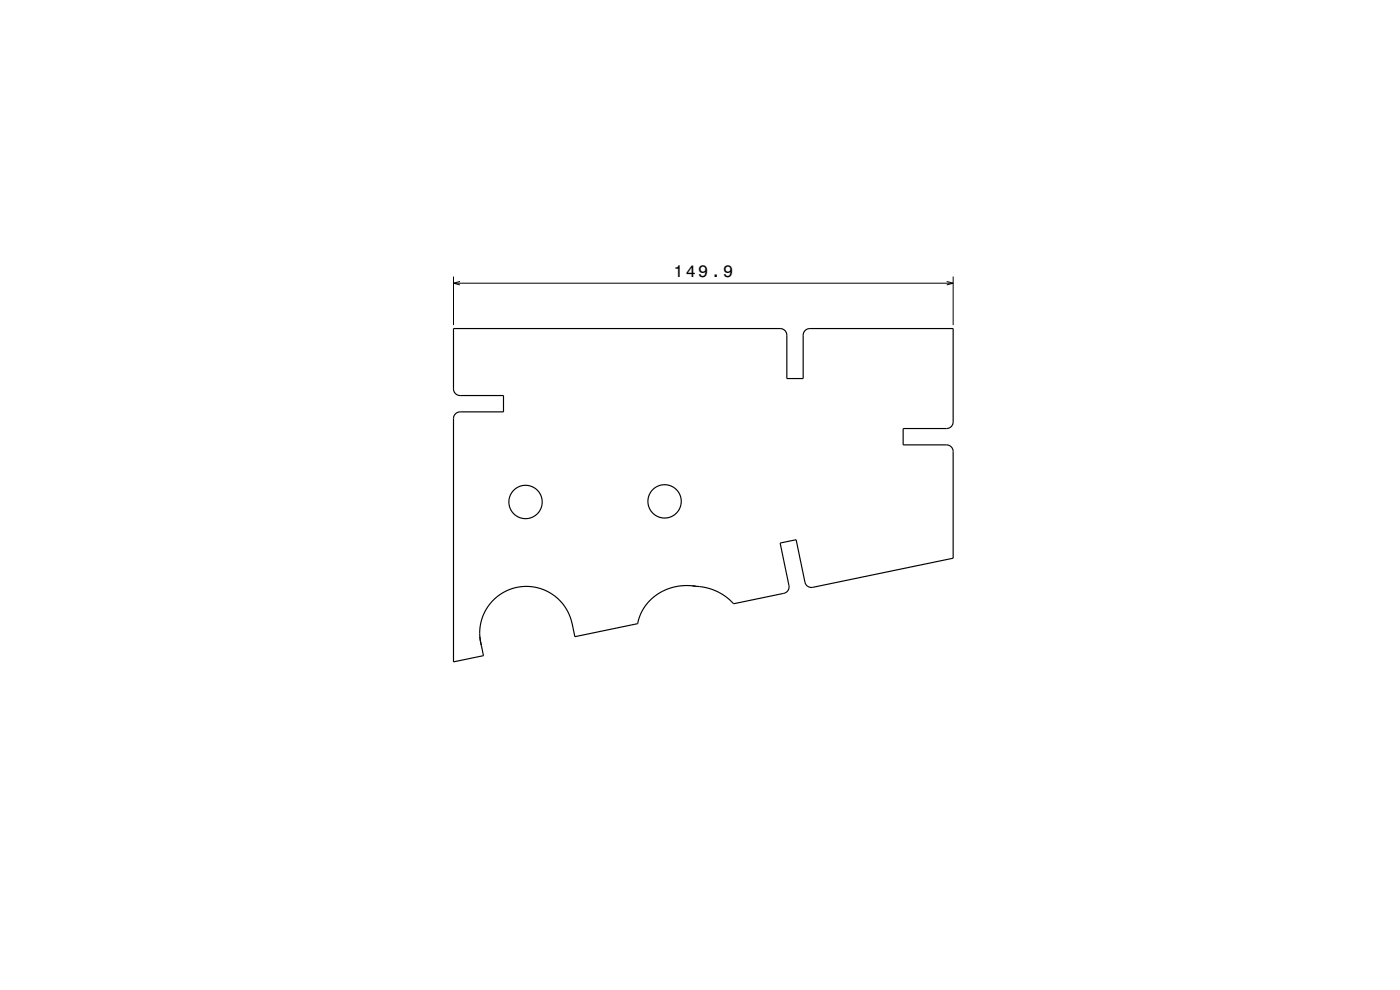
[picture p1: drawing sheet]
<svg xmlns="http://www.w3.org/2000/svg" width="420mm" height="297mm" viewBox="0 0 420 297" stroke-linecap="round" stroke-linejoin="round" font-family="sans-serif">
<defs><g id="words">
<text font-size="5" x="202" y="83">149.9</text>
</g></defs>
<path d="M136 83v14.5M136 85h149.9M138 84.4l-2 .6 2 .5M284 84.4l1.9 .6-1.9 .5M285.9 83v14.5" fill="none" stroke="#000" stroke-width=".3"/>
<g fill="none" stroke="#000" stroke-width=".35">
<path d="M207.7 175.8l1.1 .1M208.8 175.9l3.1 .4 3.1 1.1 2.7 1.6 2.4 2.1 15-3.1a1.99 1.99 0 0 0 1.6-2.4l-2.7-12.7 4.8-1 2.7 12.7a2 2 0 0 0 2.3 1.6l42.1-8.7v-32a2 2 0 0 0-2-2h-13v-4.9h13a1.99 1.99 0 0 0 2-2v-28h-43a1.99 1.99 0 0 0-1.9 2v13h-4.9v-13a2 2 0 0 0-2-2h-98.1v18.1a2 2 0 0 0 2 2h13v4.9h-13a2 2 0 0 0-2 2v73l9-1.9-.6-3.1M208.8 175.9l-2.8-.2-2.9 .2-3.1 .9-2.6 1.4-2.2 1.8-1.9 2.1-1.2 2.3-.8 2.7-18.8 3.9-.9-4.1M143.9 191l.5 2.6M171.6 186.9l-1-2.9-1.4-2.3-1.8-2.1-2.2-1.6-2.5-1.2-2.6-.7-2.5-.2-3 .4-2.3 .8-2.6 1.5-2.3 2-1.6 2.2-1.1 2.5-.7 2.7-.1 2.7 .5 2.9M171.6 186.9h.1"/>
<circle cx="157.7" cy="150.6" r="5"/>
<circle cx="199.4" cy="150.4" r="5"/>
</g>
<use href="#words"/>
</svg>
